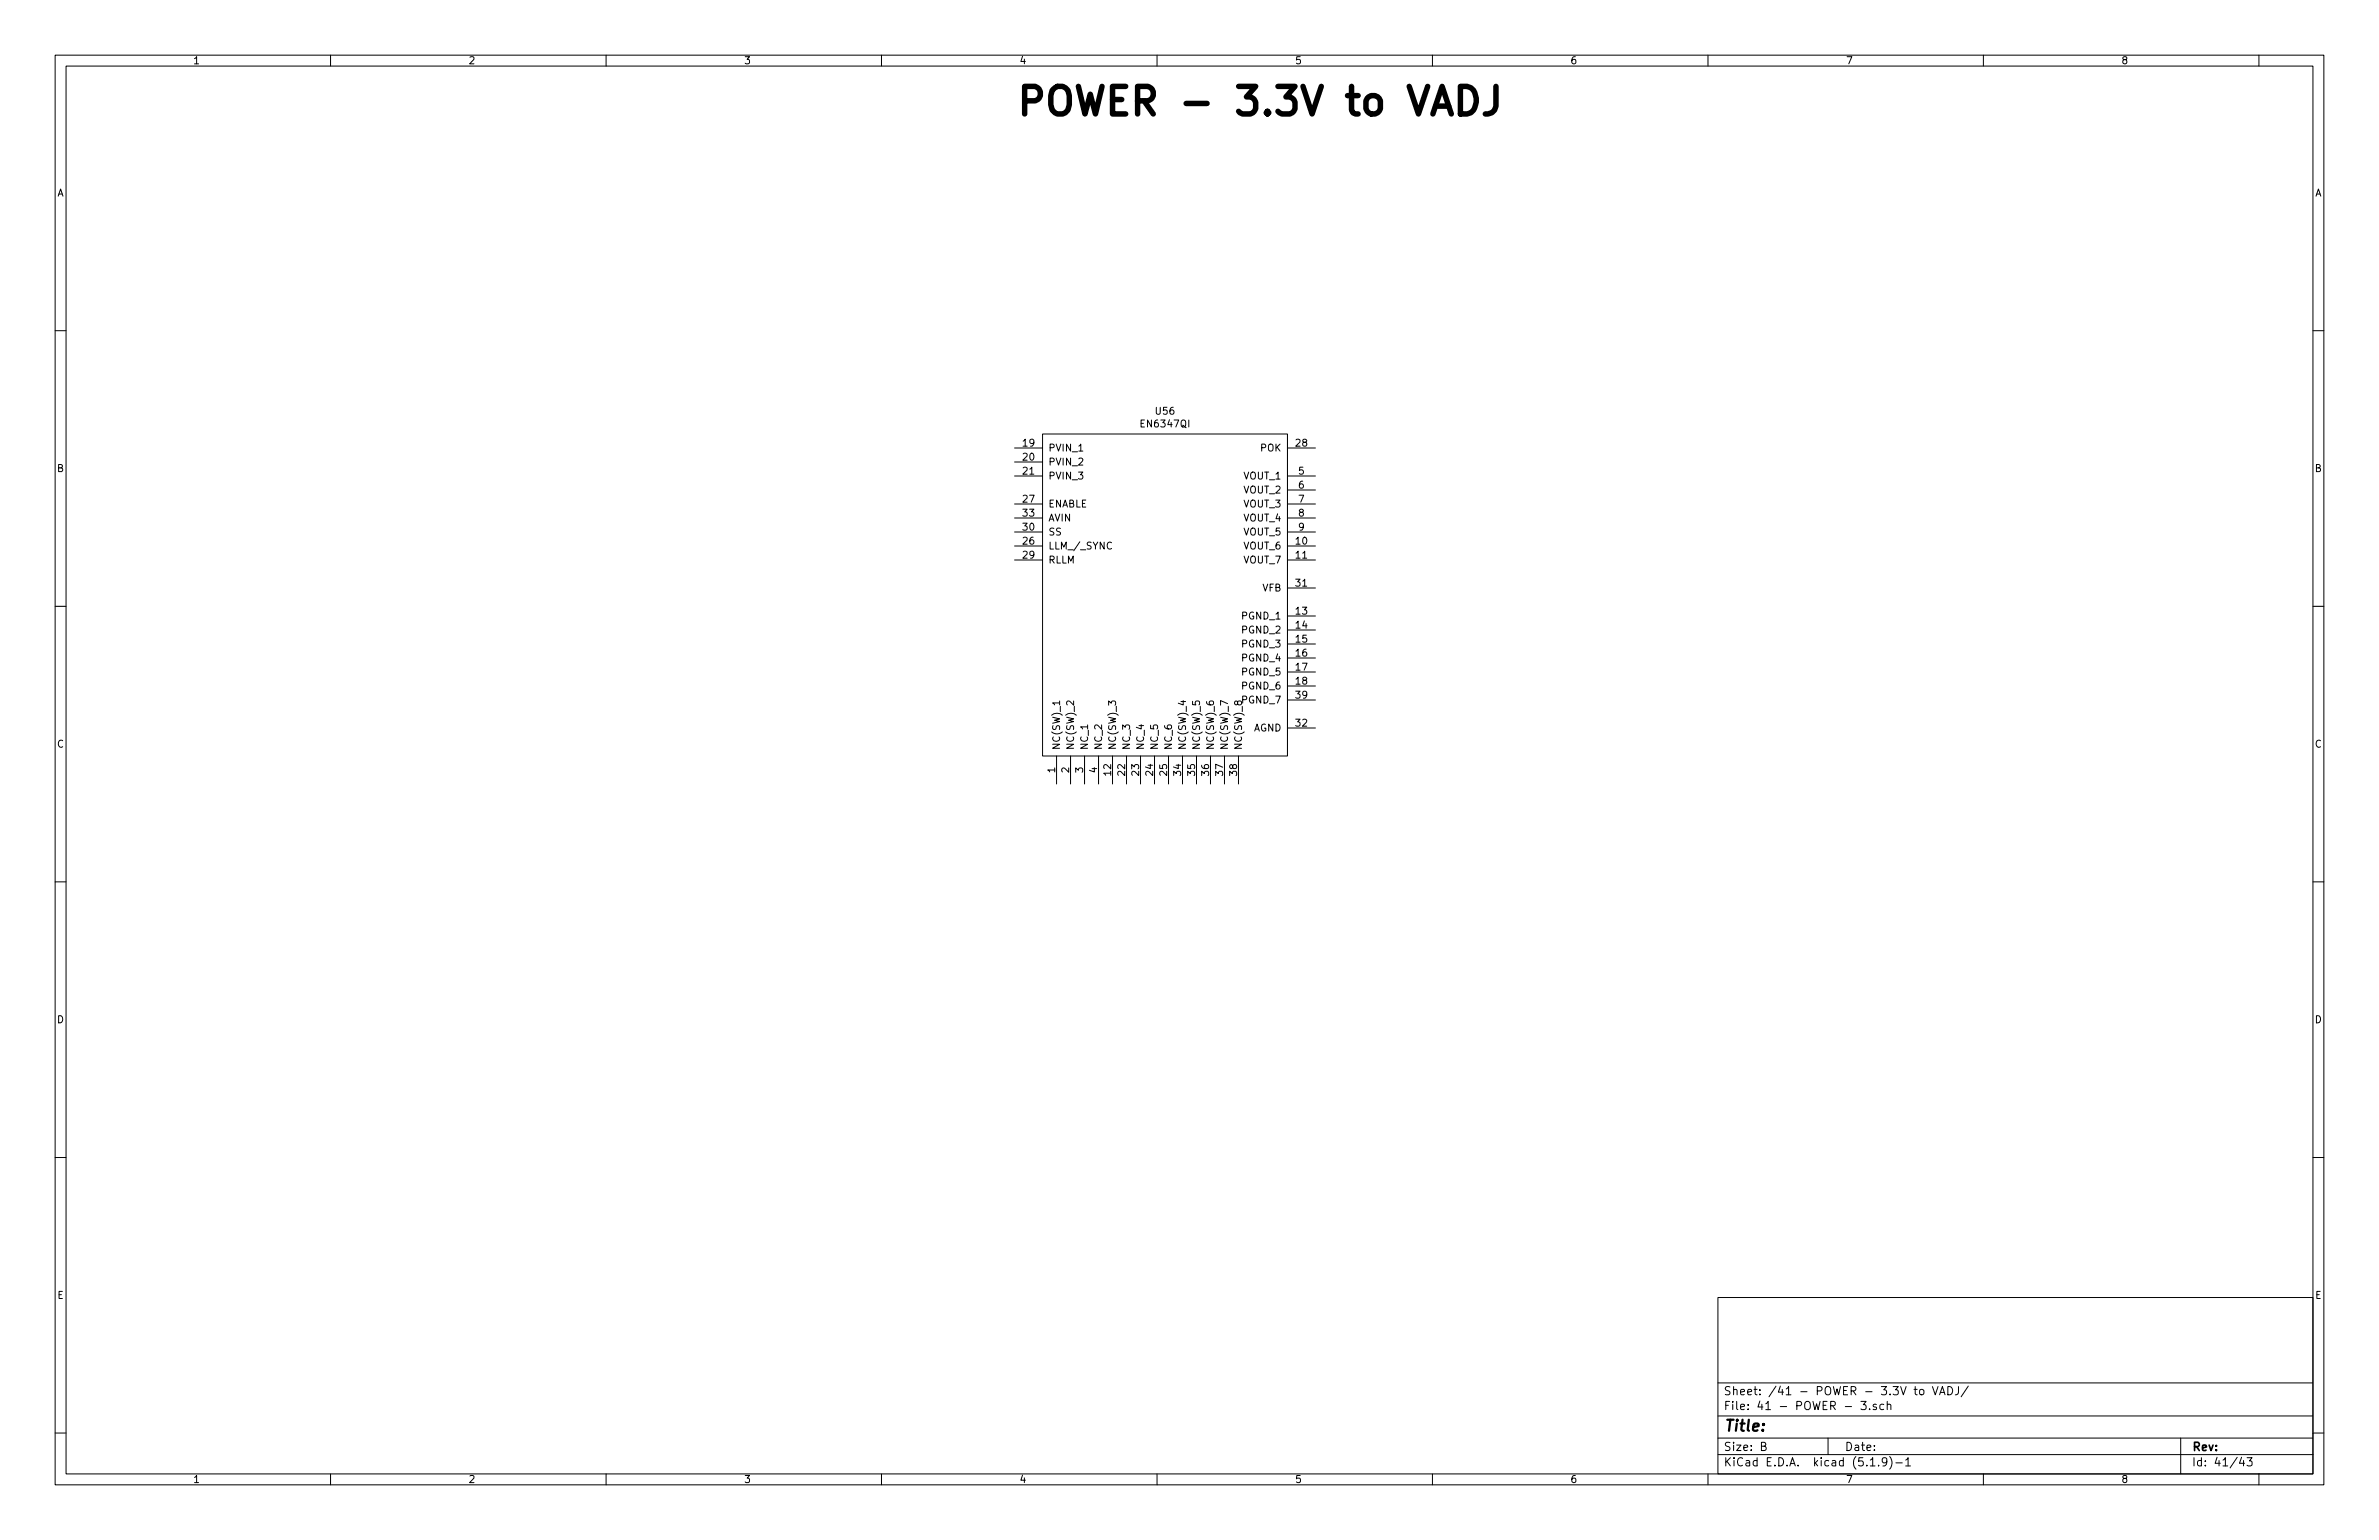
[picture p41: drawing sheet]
<svg xmlns="http://www.w3.org/2000/svg" width="432mm" height="279mm" viewBox="0 0 432 279" stroke-linecap="round" stroke-linejoin="round" font-family="sans-serif">
<defs><g id="words">
<text font-size="7" x="184.1" y="20.9">POWER - 3.3V to VADJ</text>
<text font-size="2.8" x="312.8" y="259.7">Title:</text>
<g font-size="2.1">
<text x="312.8" y="255.8">File: 41 - POWER - 3.sch</text>
<text x="312.8" y="253.1">Sheet: /41 - POWER - 3.3V to VADJ/</text>
<text x="312.8" y="263.2">Size: B</text>
<text x="334.8" y="263.2">Date:</text>
<text x="397.8" y="263.2">Rev:</text>
<text x="312.8" y="266">KiCad E.D.A. kicad (5.1.9)-1</text>
<text x="397.8" y="266">Id: 41/43</text>
</g>
<g font-size="1.8">
<text x="35" y="11.6">1</text>
<text x="85" y="11.6">2</text>
<text x="135" y="11.6">3</text>
<text x="185" y="11.6">4</text>
<text x="235" y="11.6">5</text>
<text x="285" y="11.6">6</text>
<text x="335" y="11.6">7</text>
<text x="385" y="11.6">8</text>
<text x="10.4" y="35.6">A</text>
<text x="420.2" y="35.6">A</text>
<text x="207.3" y="77.5">EN6347QI</text>
<text x="209.8" y="75.2">U56</text>
<text x="185.7" y="81">19</text>
<text x="185.7" y="83.6">20</text>
<text x="190.2" y="81.9">PVIN_1</text>
<text x="228.8" y="81.9">POK</text>
<text x="235.3" y="81">28</text>
<text x="10.4" y="85.6">B</text>
<text x="185.7" y="86.1">21</text>
<text x="190.2" y="84.5">PVIN_2</text>
<text x="190.2" y="87">PVIN_3</text>
<text x="225.8" y="87">VOUT_1</text>
<text x="225.8" y="89.5">VOUT_2</text>
<text x="235.7" y="86.1">5</text>
<text x="235.7" y="88.6">6</text>
<text x="420.2" y="85.6">B</text>
<text x="185.7" y="91.2">27</text>
<text x="185.7" y="93.7">33</text>
<text x="190.2" y="92.1">ENABLE</text>
<text x="190.2" y="94.6">AVIN</text>
<text x="225.8" y="92.1">VOUT_3</text>
<text x="225.8" y="94.6">VOUT_4</text>
<text x="235.7" y="91.2">7</text>
<text x="235.7" y="93.7">8</text>
<text x="185.7" y="98.8">26</text>
<text x="185.7" y="101.3">29</text>
<text x="185.7" y="96.3">30</text>
<text x="190.2" y="99.7">LLM_/_SYNC</text>
<text x="190.2" y="97.2">SS</text>
<text x="225.8" y="99.7">VOUT_6</text>
<text x="225.8" y="97.2">VOUT_5</text>
<text x="235.3" y="98.8">10</text>
<text x="235.3" y="101.3">11</text>
<text x="235.7" y="96.3">9</text>
<text x="190.2" y="102.2">RLLM</text>
<text x="225.8" y="102.2">VOUT_7</text>
<text x="229.1" y="107.3">VFB</text>
<text x="235.3" y="106.4">31</text>
<text x="225.6" y="112.4">PGND_1</text>
<text x="235.3" y="111.5">13</text>
<text x="225.6" y="114.9">PGND_2</text>
<text x="225.6" y="117.5">PGND_3</text>
<text x="235.3" y="114">14</text>
<text x="235.3" y="116.6">15</text>
<text x="235.3" y="119.1">16</text>
<text x="225.6" y="120">PGND_4</text>
<text x="225.6" y="122.6">PGND_5</text>
<text x="225.6" y="125.1">PGND_6</text>
<text x="235.3" y="121.7">17</text>
<text x="235.3" y="124.2">18</text>
<text x="225.6" y="127.6">PGND_7</text>
<text x="235.3" y="131.8">32</text>
<text x="235.3" y="126.7">39</text>
<text x="10.4" y="135.6">C</text>
<text x="192.4" y="136.1" transform="rotate(-90 192.4 136.1)">NC(SW)_1</text>
<text x="194.9" y="136.1" transform="rotate(-90 194.9 136.1)">NC(SW)_2</text>
<text x="197.5" y="136.1" transform="rotate(-90 197.5 136.1)">NC_1</text>
<text x="200" y="136.1" transform="rotate(-90 200 136.1)">NC_2</text>
<text x="202.6" y="136.1" transform="rotate(-90 202.6 136.1)">NC(SW)_3</text>
<text x="205.1" y="136.1" transform="rotate(-90 205.1 136.1)">NC_3</text>
<text x="207.6" y="136.1" transform="rotate(-90 207.6 136.1)">NC_4</text>
<text x="210.2" y="136.1" transform="rotate(-90 210.2 136.1)">NC_5</text>
<text x="212.7" y="136.1" transform="rotate(-90 212.7 136.1)">NC_6</text>
<text x="215.3" y="136.1" transform="rotate(-90 215.3 136.1)">NC(SW)_4</text>
<text x="217.8" y="136.1" transform="rotate(-90 217.8 136.1)">NC(SW)_5</text>
<text x="220.3" y="136.1" transform="rotate(-90 220.3 136.1)">NC(SW)_6</text>
<text x="222.9" y="136.1" transform="rotate(-90 222.9 136.1)">NC(SW)_7</text>
<text x="225.4" y="136.1" transform="rotate(-90 225.4 136.1)">NC(SW)_8</text>
<text x="227.5" y="132.7">AGND</text>
<text x="420.2" y="135.6">C</text>
<text x="191.5" y="140.2" transform="rotate(-90 191.5 140.2)">1</text>
<text x="194.1" y="140.2" transform="rotate(-90 194.1 140.2)">2</text>
<text x="196.6" y="140.2" transform="rotate(-90 196.6 140.2)">3</text>
<text x="199.1" y="140.2" transform="rotate(-90 199.1 140.2)">4</text>
<text x="201.7" y="140.7" transform="rotate(-90 201.7 140.7)">12</text>
<text x="204.2" y="140.7" transform="rotate(-90 204.2 140.7)">22</text>
<text x="206.8" y="140.7" transform="rotate(-90 206.8 140.7)">23</text>
<text x="209.3" y="140.7" transform="rotate(-90 209.3 140.7)">24</text>
<text x="211.8" y="140.7" transform="rotate(-90 211.8 140.7)">25</text>
<text x="214.4" y="140.7" transform="rotate(-90 214.4 140.7)">34</text>
<text x="216.9" y="140.7" transform="rotate(-90 216.9 140.7)">35</text>
<text x="219.5" y="140.7" transform="rotate(-90 219.5 140.7)">36</text>
<text x="222" y="140.7" transform="rotate(-90 222 140.7)">37</text>
<text x="224.5" y="140.7" transform="rotate(-90 224.5 140.7)">38</text>
<text x="10.4" y="185.6">D</text>
<text x="420.2" y="185.6">D</text>
<text x="10.4" y="235.6">E</text>
<text x="420.2" y="235.6">E</text>
<text x="35" y="269">1</text>
<text x="85" y="269">2</text>
<text x="135" y="269">3</text>
<text x="185" y="269">4</text>
<text x="235" y="269">5</text>
<text x="285" y="269">6</text>
<text x="335" y="269">7</text>
<text x="385" y="269">8</text>
</g>
</g></defs>
<g fill="none" stroke="#000" stroke-width=".18">
<path d="M10 10h411.8v259.4h-411.8zM12 12h407.8v255.4h-407.8zM60 10v2M110 10v2M160 10v2M210 10v2M260 10v2M310 10v2M360 10v2M410 10v2M10 60h2M419.8 60h2"/>
<path d="M189.2 78.7h44.5v58.5h-44.5zM184.1 99.1h5.1M184.1 81.3h5.1M184.1 83.8h5.1M184.1 86.4h5.1M184.1 91.4h5.1M184.1 96.5h5.1M184.1 94h5.1M201.8 98.5a.51 .51 0 0 0-.7 0 .51 .51 0 0 0-.1 .6l.2 .5h.3l.3-.1M233.7 99.1h5.1M233.7 81.3h5.1M233.7 86.4h5.1"/>
<path d="M233.7 91.4h5.1M233.7 96.5h5.1M233.7 94h5.1M233.7 88.9h5.1M10 110h2M184.1 101.6h5.1M233.7 101.6h5.1M233.7 111.8h5.1M233.7 114.3h5.1M233.7 116.8h5.1M233.7 119.4h5.1M233.7 106.7h5.1"/>
<path d="M419.8 110h2M191.8 137.2v5M192.3 127.2v.7M194.3 137.2v5M196.8 137.2v5M199.4 137.2v5M201.9 137.2v5M204.5 137.2v5M207 137.2v5M209.5 137.2v5M212.1 137.2v5M214.6 137.2v5"/>
<path d="M217.2 137.2v5M219.7 137.2v5M222.2 137.2v5M224.8 137.2v5M233.7 121.9h5.1M233.7 124.5h5.1M233.7 132.1h5.1M233.7 127h5.1M10 160h2M419.8 160h2M10 210h2M419.8 210h2"/>
<path d="M311.8 235.4h108v32h-108zM10 260h2M311.8 256.9h108M311.8 250.9h108M337.8 254.3h.9l-.5 .5 .4 .2v.6l-.2 .2-.6-.2M339.3 255.6v.2M340.6 254.8a.37 .37 0 0 0-.6 .2l.1 .2 .5 .1v.2l-.2 .3-.4-.1M341.9 254.8h-.4l-.3 .2 .1 .6 .2 .2 .4-.1M342.5 254.9l.1-.1a.37 .37 0 0 1 .6 .2v.8M342.5 254.3v1.5M347.4 252.1h.6M347.6 251.6v1.3l.4 .2"/>
<path d="M348.5 252.2l.2-.1 .4 .1v.7l-.2 .2-.4-.2zM350.7 251.6l.6 1.5 .5-1.5M352 253.1l.6-1.5 .4 1.5M352.2 252.6h.7M353.5 251.6a.76 .76 0 0 1 .9 .7 .76 .76 0 0 1-.9 .8zM355.5 251.6v1a.51 .51 0 0 1-.6 .5M357.3 251.5l-1.3 1.9M419.8 260h2M60 267.4v2M110 267.4v2M160 267.4v2M210 267.4v2"/>
<path d="M260 267.4v2M310 267.4v2M311.8 263.9h108M311.8 260.9h108M319.7 262.4l.7-.1 .1-.2-.1-.4h-.7v1.5h.6l.3-.3a.41 .41 0 0 0-.4-.5M331.8 260.9v3M339.5 266h.8M341 265.8v.2M342.5 265.1l-.3 .3-.4-.1-.2-.2 .2-.6h.4l.2 .1a1.27 1.27 0 0 1-.2 1.3l-.4 .1M343 264.3a1.71 1.71 0 0 1 0 2.2M344.1 265.4h1.2M345.9 264.9l.4-.4v1.5"/>
<path d="M345.9 266h.9M360 267.4v2M395.8 260.9v6.5M406.9 264.4l-.4 1.1h.9M407.2 265v1M407.8 264.5h1l-.5 .5 .4 .2v.6l-.2 .2-.7-.2M410 267.4v2"/>
</g>
<path d="M260.6 19.3h2.3M265.1 15.7h1.2a2.09 2.09 0 0 1 1.6 2.1 2.32 2.32 0 0 1-2.8 2.9zM271.5 15.7v3.6a1.63 1.63 0 0 1-1.9 1.4M260.1 20.7l1.6-5 1.7 5" fill="none" stroke="#000" stroke-width=".99"/>
<use href="#words"/>
</svg>
